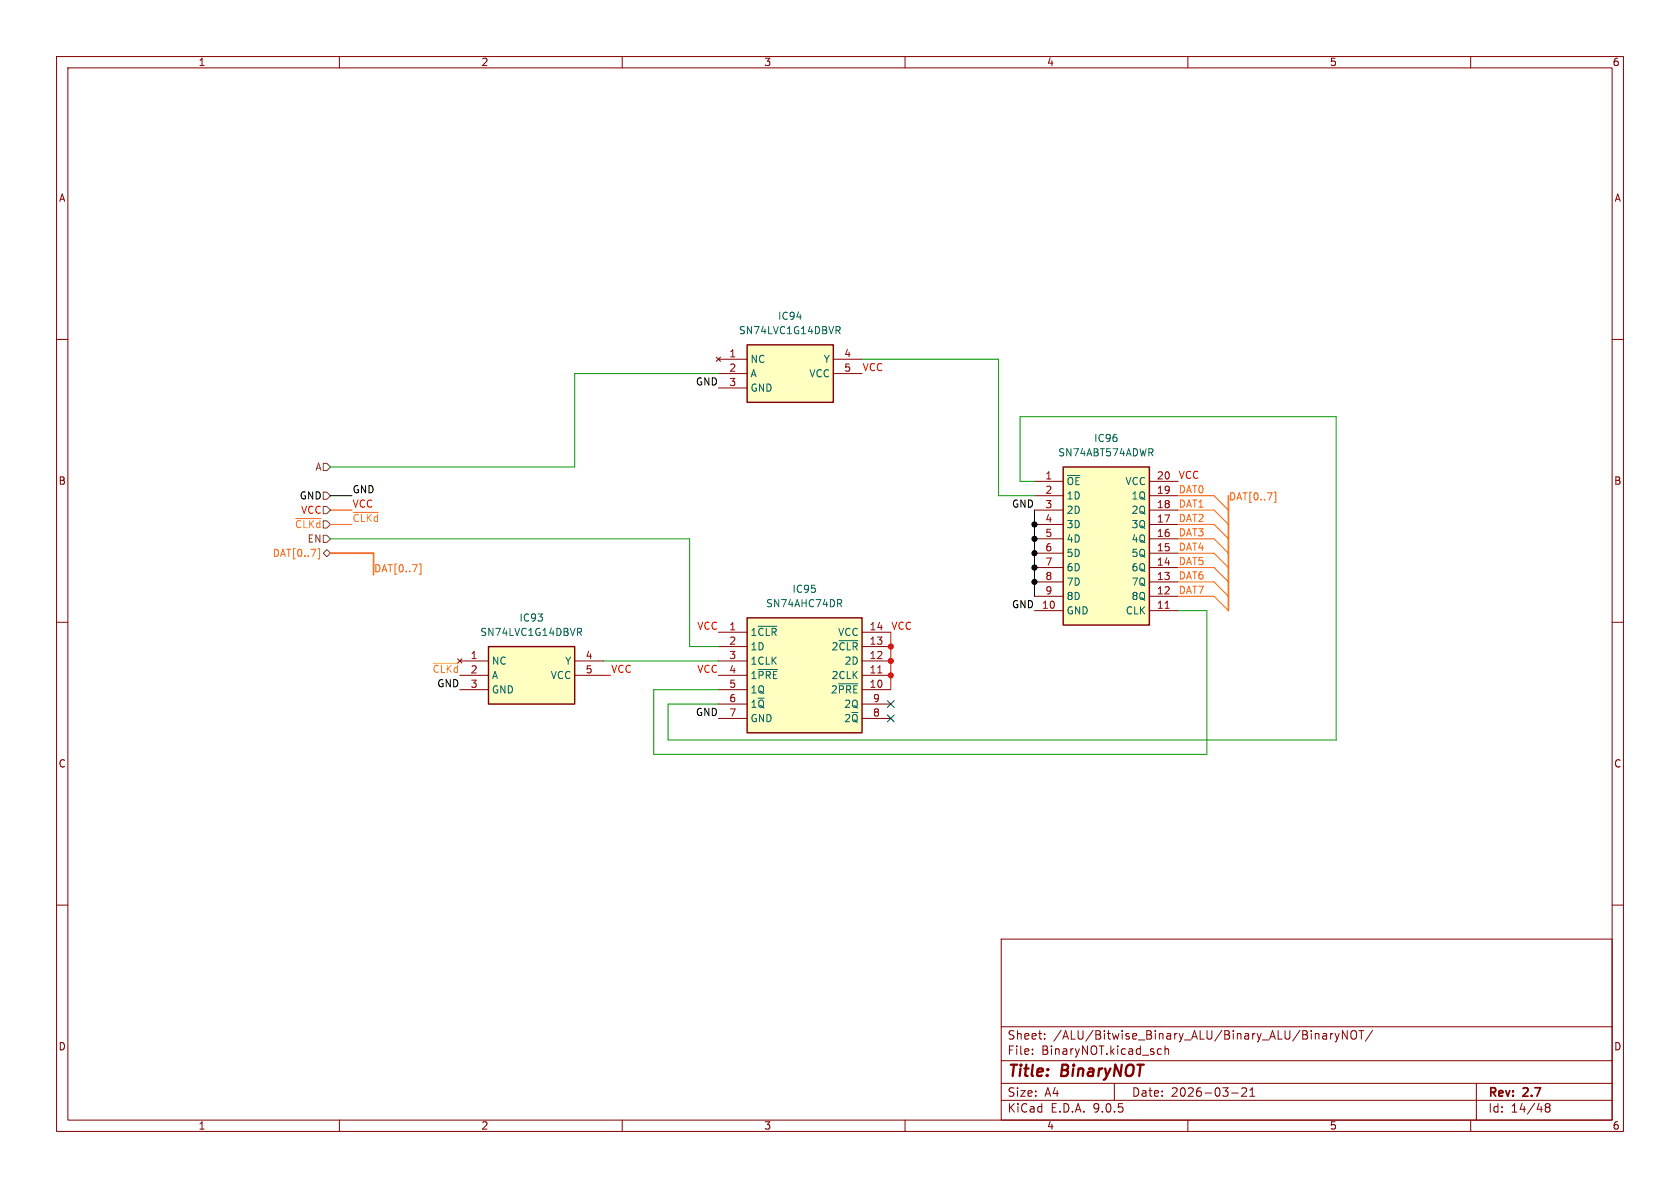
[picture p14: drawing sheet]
<svg xmlns="http://www.w3.org/2000/svg" width="297mm" height="210mm" viewBox="0 0 297 210" stroke-linecap="round" stroke-linejoin="round" font-family="sans-serif">
<defs><g id="words">
<g font-size="2.8" fill="#840000">
<text x="178" y="190.9">Title:</text>
<text x="187.7" y="190.9">BinaryNOT</text>
</g>
<g font-size="2.1" fill="#840000">
<text x="178" y="184">Sheet:</text>
<text x="186.2" y="184">/ALU/Bitwise_Binary_ALU/Binary_ALU/BinaryNOT/</text>
<text x="178" y="186.7">File:</text>
<text x="184.1" y="186.7">BinaryNOT.kicad_sch</text>
<text x="178" y="196.9">KiCad</text>
<text x="178" y="194.1">Size:</text>
<text x="184.7" y="194.1">A4</text>
<text x="185.7" y="196.9">E.D.A.</text>
<text x="193.3" y="196.9">9.0.5</text>
<text x="200" y="194.1">Date:</text>
<text x="207" y="194.1">2026-03-21</text>
<text x="263" y="194.3">Rev:</text>
<text x="263" y="196.9">Id:</text>
<text x="267.1" y="196.9">14/48</text>
<text x="269.4" y="194.3">2.7</text>
</g>
<g font-size="1.8" fill="#840000">
<text x="35" y="11.9">1</text>
<text x="85" y="11.9">2</text>
<text x="135" y="11.9">3</text>
<text x="185" y="11.9">4</text>
<text x="235" y="11.9">5</text>
<text x="285" y="11.9">6</text>
<text x="10.3" y="35.9">A</text>
<text x="285.3" y="35.9">A</text>
<text x="10.3" y="85.9">B</text>
<text x="285.3" y="85.9">B</text>
<text x="10.3" y="135.9">C</text>
<text x="285.3" y="135.9">C</text>
<text x="10.3" y="185.9">D</text>
<text x="285.3" y="185.9">D</text>
<text x="35" y="199.9">1</text>
<text x="85" y="199.9">2</text>
<text x="135" y="199.9">3</text>
<text x="185" y="199.9">4</text>
<text x="235" y="199.9">5</text>
<text x="285" y="199.9">6</text>
</g>
<g font-size="1.8" fill="#006464">
<text x="130.5" y="59.3">SN74LVC1G14DBVR</text>
<text x="137.5" y="56.7">IC94</text>
<text x="132.6" y="64.4">NC</text>
<text x="145.5" y="64.4">Y</text>
<text x="132.6" y="66.9">A</text>
<text x="132.6" y="69.4">GND</text>
<text x="143" y="66.9">VCC</text>
<text x="187" y="80.9">SN74ABT574ADWR</text>
<text x="193.3" y="78.3">IC96</text>
<text x="188.5" y="86">~{OE}</text>
<text x="188.5" y="88.5">1D</text>
<text x="198.9" y="86">VCC</text>
<text x="199.9" y="88.5">1Q</text>
<text x="188.5" y="91">2D</text>
<text x="188.5" y="93.6">3D</text>
<text x="199.9" y="91">2Q</text>
<text x="199.9" y="93.6">3Q</text>
<text x="188.5" y="96.1">4D</text>
<text x="188.5" y="98.7">5D</text>
<text x="188.5" y="101.2">6D</text>
<text x="199.9" y="96.1">4Q</text>
<text x="199.9" y="98.7">5Q</text>
<text x="199.9" y="101.2">6Q</text>
<text x="135.3" y="107.5">SN74AHC74DR</text>
<text x="140" y="105">IC95</text>
<text x="188.5" y="103.7">7D</text>
<text x="188.5" y="106.3">8D</text>
<text x="199.9" y="103.7">7Q</text>
<text x="199.9" y="106.3">8Q</text>
<text x="84.8" y="112.6">SN74LVC1G14DBVR</text>
<text x="91.7" y="110.1">IC93</text>
<text x="132.6" y="112.6">1~{CLR}</text>
<text x="148.1" y="112.6">VCC</text>
<text x="188.5" y="108.8">GND</text>
<text x="198.9" y="108.8">CLK</text>
<text x="86.9" y="117.7">NC</text>
<text x="99.8" y="117.7">Y</text>
<text x="132.6" y="115.2">1D</text>
<text x="132.6" y="117.7">1CLK</text>
<text x="146.9" y="115.2">2~{CLR}</text>
<text x="149.2" y="117.7">2D</text>
<text x="86.9" y="120.2">A</text>
<text x="86.9" y="122.8">GND</text>
<text x="97.3" y="120.2">VCC</text>
<text x="132.6" y="120.2">1~{PRE}</text>
<text x="132.6" y="122.8">1Q</text>
<text x="132.6" y="125.3">1~{Q}</text>
<text x="146.8" y="122.8">2~{PRE}</text>
<text x="146.9" y="120.2">2CLK</text>
<text x="149.1" y="125.3">2Q</text>
<text x="132.6" y="127.9">GND</text>
<text x="149.1" y="127.9">2~{Q}</text>
</g>
<g font-size="1.8" fill="#a90000">
<text x="128.8" y="63.2">1</text>
<text x="128.8" y="65.8">2</text>
<text x="149.2" y="63.2">4</text>
<text x="149.2" y="65.8">5</text>
<text x="128.8" y="68.3">3</text>
<text x="184.7" y="84.8">1</text>
<text x="184.7" y="87.4">2</text>
<text x="184.7" y="89.9">3</text>
<text x="204.4" y="84.8">20</text>
<text x="204.4" y="87.4">19</text>
<text x="204.4" y="89.9">18</text>
<text x="184.7" y="92.5">4</text>
<text x="184.7" y="95">5</text>
<text x="204.4" y="92.5">17</text>
<text x="204.4" y="95">16</text>
<text x="184.7" y="97.5">6</text>
<text x="184.7" y="100.1">7</text>
<text x="204.4" y="97.5">15</text>
<text x="204.4" y="100.1">14</text>
<text x="184.1" y="107.7">10</text>
<text x="184.7" y="102.6">8</text>
<text x="184.7" y="105.2">9</text>
<text x="204.4" y="102.6">13</text>
<text x="204.4" y="105.2">12</text>
<text x="204.4" y="107.7">11</text>
<text x="128.8" y="111.5">1</text>
<text x="153.6" y="111.5">14</text>
<text x="83.1" y="116.6">1</text>
<text x="103.4" y="116.6">4</text>
<text x="103.4" y="119.1">5</text>
<text x="128.8" y="114">2</text>
<text x="128.8" y="116.6">3</text>
<text x="128.8" y="119.1">4</text>
<text x="153.6" y="114">13</text>
<text x="153.6" y="116.6">12</text>
<text x="153.6" y="119.1">11</text>
<text x="83.1" y="121.7">3</text>
<text x="128.8" y="121.7">5</text>
<text x="128.8" y="124.2">6</text>
<text x="153.6" y="121.7">10</text>
<text x="154.2" y="124.2">9</text>
<text x="128.8" y="126.7">7</text>
<text x="154.2" y="126.7">8</text>
</g>
<g font-size="1.8" fill="#ff0007">
<text x="152.4" y="65.7">VCC</text>
<text x="62.2" y="89.8">VCC</text>
<text x="208.3" y="84.7">VCC</text>
<text x="53.1" y="91">VCC</text>
<text x="123.2" y="111.4">VCC</text>
<text x="157.5" y="111.4">VCC</text>
<text x="107.9" y="119">VCC</text>
<text x="123.2" y="119">VCC</text>
</g>
<g font-size="1.8">
<text x="122.9" y="68.2">GND</text>
<text x="52.9" y="88.5">GND</text>
<text x="62.2" y="87.3">GND</text>
<text x="178.8" y="89.8">GND</text>
<text x="178.8" y="107.6">GND</text>
<text x="77.2" y="121.6">GND</text>
<text x="122.9" y="126.7">GND</text>
</g>
<g font-size="1.8" fill="#725600">
<text x="55.7" y="83.4">A</text>
<text x="52" y="93.6">~{CLKd}</text>
<text x="54.3" y="96.1">EN</text>
</g>
<g font-size="1.8" fill="#ff6400">
<text x="208.3" y="89.8">DAT1</text>
<text x="208.3" y="87.3">DAT0</text>
<text x="217.2" y="88.6">DAT[0..7]</text>
<text x="208.3" y="94.9">DAT3</text>
<text x="208.3" y="92.4">DAT2</text>
<text x="48.1" y="98.7">DAT[0..7]</text>
<text x="66" y="101.3">DAT[0..7]</text>
<text x="208.3" y="100">DAT5</text>
<text x="208.3" y="97.4">DAT4</text>
<text x="208.3" y="102.5">DAT6</text>
<text x="208.3" y="105.1">DAT7</text>
</g>
<g font-size="1.8" fill="#ffba00">
<text x="62.2" y="92.4">~{CLKd}</text>
<text x="76.4" y="119">~{CLKd}2</text>
</g>
</g></defs>
<g fill="none" stroke="#840000" stroke-width=".18">
<path d="M10 10h277v190h-277zM12 12h273v186h-273zM60 10v2M110 10v2M160 10v2M210 10v2M260 10v2M10 60h2M285 60h2M10 110h2M285 110h2M10 160h2"/>
<path d="M177 166h108v32h-108zM285 160h2M60 198v2M110 198v2M160 198v2M177 194.5h108M177 191.5h108M177 187.5h108M177 181.5h108M182.5 186.3v.1M182.5 185.5v.1M184.7 183.6v.1"/>
<path d="M184.7 182.8v.1M197 191.5v3M204.7 186.3h.6M204.7 185.5h.6M206 185.5l.2-.1 .3 .1 .1 .9M206 184.9v1.5M210 198v2M217.7 193.2h1.2M219.5 192.4l.6-.1 .2 .1 .1 .3-.9 1.1h.9M221 193.8h.8M221 192.7l.4-.4v1.5M234.3 182.7l.2 .2v.8"/>
<path d="M234.5 183.6l-.5 .1M234.5 183.1h-.5M235.2 182.7v1M235.7 182.7l-.3 .1-.2 .2M236 182.7l.4 1M236.4 183.7l-.2 .4-.2 .1M236.7 182.7l-.3 1M238.2 182.2v1.5l-.9-1.5v1.5M238.9 182.4a.5 .5 0 0 1 .6-.2 .5 .5 0 0 1 .3 .5v.5a.5 .5 0 0 1-.5 .5 .5 .5 0 0 1-.5-.5zM240.2 182.2h.9M240.7 182.2v1.5M242.7 182.1l-1.3 2"/>
<path d="M260 198v2M261 191.5v6.5M273.5 195.7l-.3-.2 .3-.4 .4 .1 .1 .2-.3 .3M273.5 195.7l-.3 .3v.5l.3 .1 .4-.1 .1-.2v-.4l-.3-.2M273.5 195.7h.2"/>
</g>
<path d="M86.4 114.3h15.2v10.2h-15.2z" fill="#ffffc2"/>
<path d="M86.4 114.3h15.2v10.2h-15.2z" fill="none" stroke="#840000" stroke-width=".25"/>
<path d="M80.9 116.5l.8 .7M81.3 116.8h5.1M81.3 119.4h5.1M81.7 116.5l-.8 .7M101.6 116.8h5.1M101.6 119.4h5.1M81.3 121.9h5.1" fill="none" stroke="#840000" stroke-width=".18"/>
<path d="M102.1 111.1h.5l.2 .2-.1 .4h-.6M102.4 111.7l.4 .6" fill="none" stroke="#006464" stroke-width=".18"/>
<path d="M188 82.6h15.2v27.9h-15.2z" fill="#ffffc2"/>
<path d="M188 82.6h15.2v27.9h-15.2z" fill="none" stroke="#840000" stroke-width=".25"/>
<g fill="none" stroke="#840000" stroke-width=".18">
<path d="M182.9 85.1h5.1M182.9 87.6h5.1M182.9 90.2h5.1M182.9 92.7h5.1M182.9 95.3h5.1M182.9 97.8h5.1M203.2 85.1h5.1M203.2 87.6h5.1M203.2 90.2h5.1M203.2 92.7h5.1M203.2 95.3h5.1M203.2 97.8h5.1"/>
<path d="M182.9 100.3h5.1M182.9 102.9h5.1M182.9 105.4h5.1M182.9 108h5.1M203.2 100.3h5.1M203.2 102.9h5.1M203.2 105.4h5.1M203.2 108h5.1"/>
</g>
<path d="M206 107.5h.7" fill="none" stroke="#a90000" stroke-width=".18"/>
<path d="M203.4 80l.4 .6M203.7 79.4l.1 .2-.1 .3" fill="none" stroke="#006464" stroke-width=".18"/>
<path d="M132.1 109.2h20.3v20.3h-20.3z" fill="#ffffc2"/>
<path d="M132.1 109.2h20.3v20.3h-20.3z" fill="none" stroke="#840000" stroke-width=".25"/>
<g fill="none" stroke="#840000" stroke-width=".18">
<path d="M127 111.8h5.1M127 114.3h5.1M127 116.8h5.1M127 119.4h5.1M152.4 111.8h5.1M152.4 114.3h5.1M152.4 116.8h5.1M152.4 119.4h5.1M127 121.9h5.1M127 124.5h5.1M127 127h5.1M152.4 121.9h5.1"/>
<path d="M152.4 124.5h5.1M152.4 127h5.1"/>
</g>
<path d="M134 110.7h3.3M134 118.3h3.5M148.4 113.3h3.3M148.4 106.7l.4 .6M148.6 106l.2 .2-.1 .3-.1 .2M148.2 120.9h3.5" fill="none" stroke="#006464" stroke-width=".18"/>
<path d="M155.2 119h.7" fill="none" stroke="#a90000" stroke-width=".18"/>
<path d="M132.1 61h15.2v10.1h-15.2z" fill="#ffffc2"/>
<path d="M132.1 61h15.2v10.1h-15.2z" fill="none" stroke="#840000" stroke-width=".25"/>
<path d="M126.6 63.1l.8 .8M127 63.5h5.1M127 66h5.1M127 68.6h5.1M127.4 63.1l-.8 .8M147.3 63.5h5.1M147.3 66h5.1" fill="none" stroke="#840000" stroke-width=".18"/>
<path d="M147.8 57.7h.5l.2 .3-.1 .3-.6 .1M148.1 58.4l.4 .6" fill="none" stroke="#006464" stroke-width=".18"/>
<path d="M57.1 94.6h.7l.6 .7-.6 .6h-.7zM57.1 87h.7l.6 .6-.6 .7h-.7zM57.1 81.9h.7l.6 .7-.6 .6h-.7zM57.1 89.5h.7l.6 .7-.6 .6h-.7zM57.1 97.8l.7-.6 .6 .6-.6 .6z" fill="none" stroke="#725600" stroke-width=".18"/>
<path d="M52.3 91.7h4.4M58.4 92.7h3.8M62.5 90.6h4.4M76.6 117.2h4.5" fill="none" stroke="#ffba00" stroke-width=".18"/>
<path d="M56.2 97h.3v1.8h-.3M74.1 99.7h.3v1.8h-.3M208.3 87.6h6.3l2.6 2.6M208.3 95.3h6.3l2.6 2.5M208.3 92.7h6.3l2.6 2.6M208.3 97.8h6.3l2.6 2.5M208.3 90.2h6.3l2.6 2.5M225.3 87h.3v1.8h-.3M208.3 105.4h6.3l2.6 2.6M208.3 100.3h6.3l2.6 2.6M208.3 102.9h6.3l2.6 2.5" fill="none" stroke="#ff6400" stroke-width=".18"/>
<path d="M58.4 97.8h7.6v3.8M217.2 87.6v20.4" fill="none" stroke="#ff6400" stroke-width=".3"/>
<path d="M58.4 90.2h3.8M106.7 119.4h1.2M157.5 111.8v10.1" fill="none" stroke="#ff0007" stroke-width=".18"/>
<path d="M127 66h-25.4v16.6h-43.2M152.4 63.5h24.1v24.1h6.4M58.4 95.3h63.5v19h5.1M182.9 85.1h-2.6v-11.4h55.9v57.1h-118.1v-6.3h8.9M106.7 116.8h20.3M208.3 108h5.1v25.4h-97.8v-11.5h11.4" fill="none" stroke="#009600" stroke-width=".18"/>
<path d="M58.4 87.6h3.8M182.9 90.2v15.2" fill="none" stroke="#000" stroke-width=".18"/>
<path d="M156.9 126.4l1.2 1.2M156.9 123.9l1.2 1.2M158.1 126.4l-1.2 1.2M158.1 123.9l-1.2 1.2" fill="none" stroke="#000084" stroke-width=".18"/>
<g fill="#000" stroke="#000" stroke-width=".18">
<circle cx="182.9" cy="97.8" r=".46"/>
<circle cx="182.9" cy="92.7" r=".46"/>
<circle cx="182.9" cy="95.3" r=".46"/>
<circle cx="182.9" cy="102.9" r=".46"/>
<circle cx="182.9" cy="100.3" r=".46"/>
</g>
<g fill="#ff0007" stroke="#ff0007" stroke-width=".18">
<circle cx="157.5" cy="114.3" r=".46"/>
<circle cx="157.5" cy="116.8" r=".46"/>
<circle cx="157.5" cy="119.4" r=".46"/>
</g>
<use href="#words"/>
</svg>
